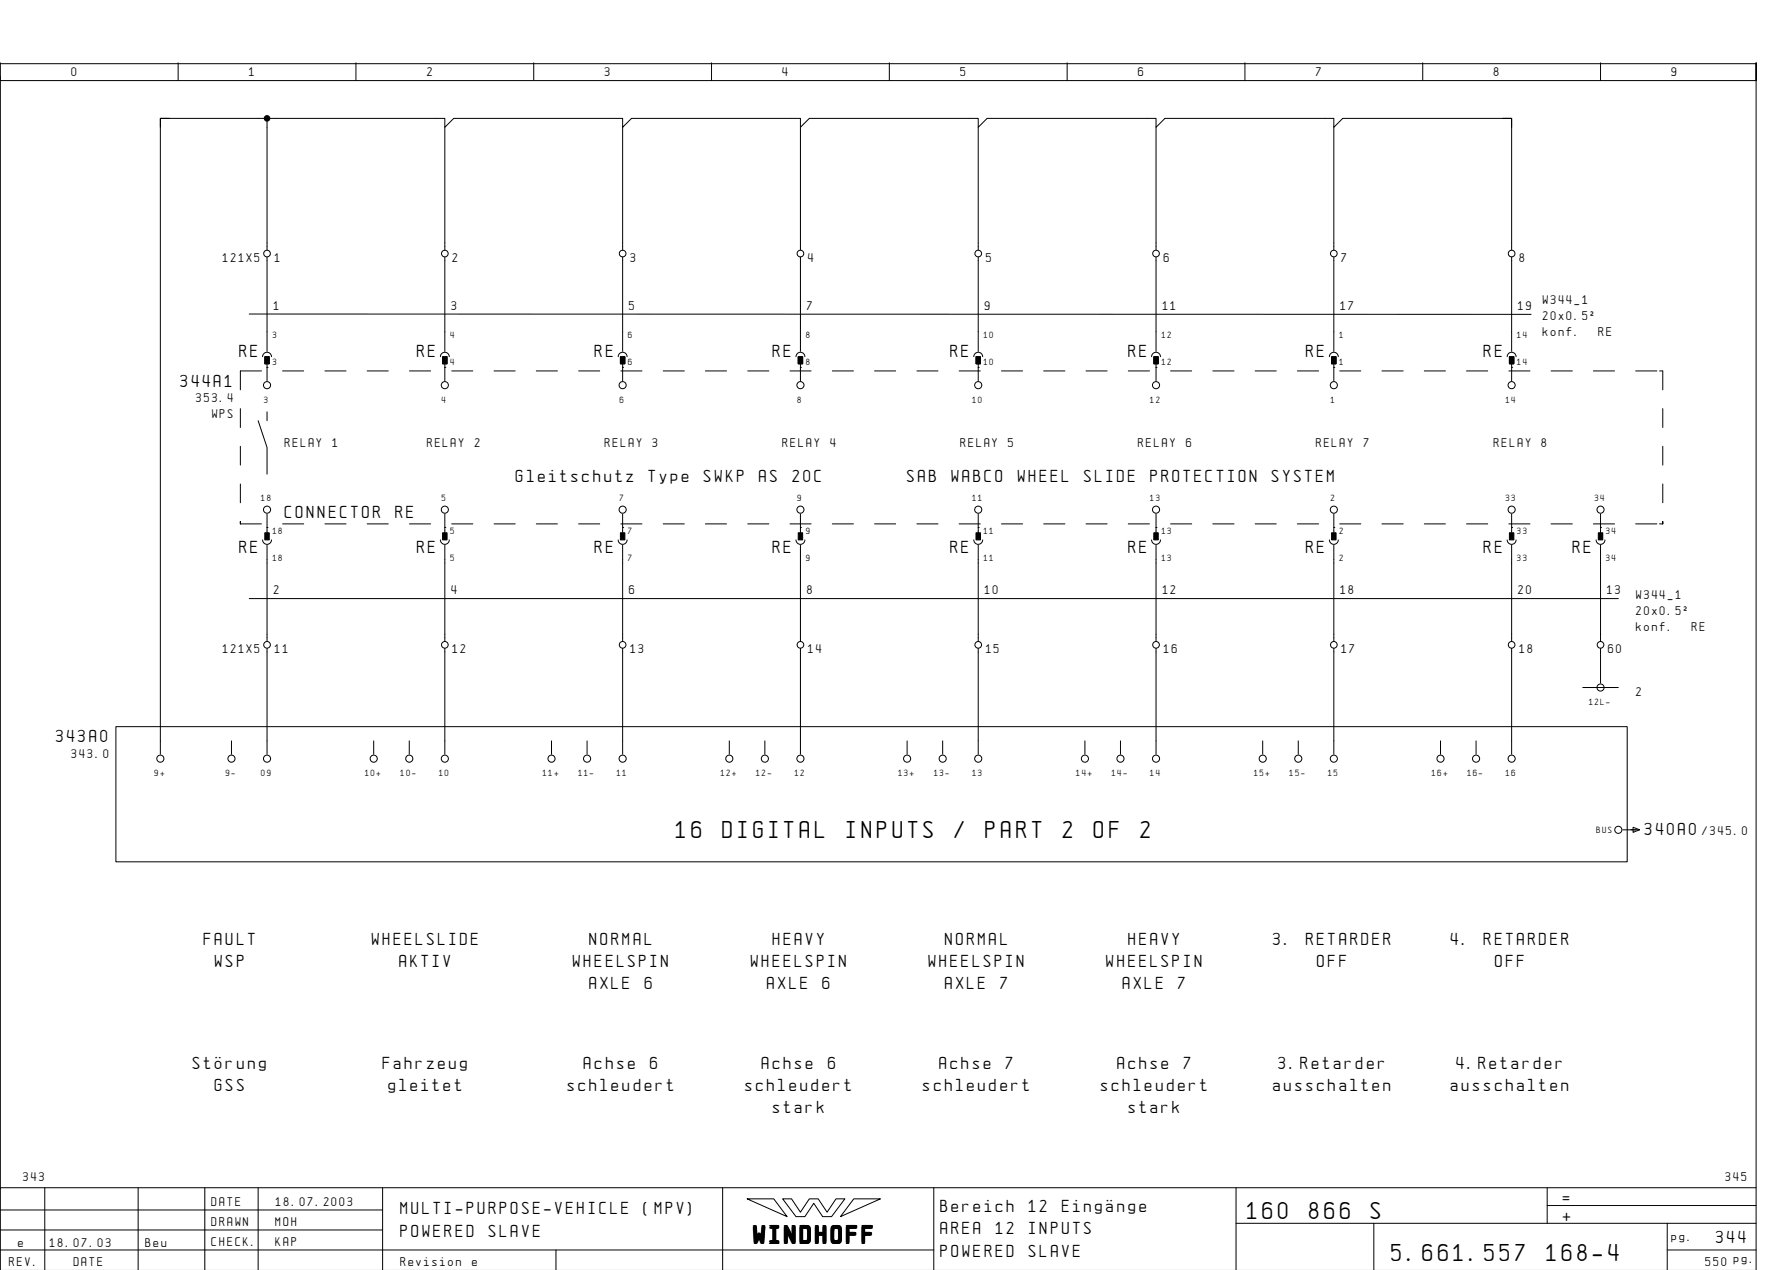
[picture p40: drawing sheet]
<svg xmlns="http://www.w3.org/2000/svg" width="399mm" height="286mm" viewBox="0 0 399 286" stroke-linecap="round" stroke-linejoin="round" font-family="sans-serif">
<defs><g id="words">
<g font-size="4.4">
<text x="152.1" y="188.4">16</text>
<text x="162.5" y="188.4">DIGITAL</text>
<text x="190.4" y="188.4">INPUTS</text>
<text x="214.8" y="188.4">/</text>
<text x="221.7" y="188.4">PART</text>
<text x="239.1" y="188.4">2</text>
<text x="246.1" y="188.4">OF</text>
<text x="256.6" y="188.4">2</text>
<text x="280.6" y="274.1">160</text>
<text x="294.5" y="274.1">866</text>
<text x="308.4" y="274.1">S</text>
<text x="169.5" y="279.3">WINDHOFF</text>
<text x="313.1" y="283.6">5.661.557</text>
<text x="347.9" y="283.6">168-4</text>
</g>
<g font-size="3.1">
<text x="53.9" y="80.4">RE</text>
<text x="93.8" y="80.4">RE</text>
<text x="133.8" y="80.4">RE</text>
<text x="173.9" y="80.4">RE</text>
<text x="213.9" y="80.4">RE</text>
<text x="253.9" y="80.4">RE</text>
<text x="293.9" y="80.4">RE</text>
<text x="333.9" y="80.4">RE</text>
<text x="40.6" y="86.9">344A1</text>
<text x="116.1" y="108.4">Gleitschutz</text>
<text x="145.9" y="108.4">Type</text>
<text x="158.4" y="108.4">SWKP</text>
<text x="170.8" y="108.4">AS</text>
<text x="178.3" y="108.4">20C</text>
<text x="204.1" y="108.4">SAB</text>
<text x="214" y="108.4">WABCO</text>
<text x="229" y="108.4">WHEEL</text>
<text x="243.9" y="108.4">SLIDE</text>
<text x="258.8" y="108.4">PROTECTION</text>
<text x="286.2" y="108.4">SYSTEM</text>
<text x="64.1" y="116.4">CONNECTOR</text>
<text x="89" y="116.4">RE</text>
<text x="53.9" y="124.4">RE</text>
<text x="93.8" y="124.4">RE</text>
<text x="133.8" y="124.4">RE</text>
<text x="173.9" y="124.4">RE</text>
<text x="213.9" y="124.4">RE</text>
<text x="253.9" y="124.4">RE</text>
<text x="293.9" y="124.4">RE</text>
<text x="333.9" y="124.4">RE</text>
<text x="353.9" y="124.4">RE</text>
<text x="12.6" y="166.9">343A0</text>
<text x="370.1" y="187.9">340A0</text>
<text x="45.9" y="212.4">FAULT</text>
<text x="83.6" y="212.4">WHEELSLIDE</text>
<text x="132.6" y="212.4">NORMAL</text>
<text x="173.9" y="212.4">HEAVY</text>
<text x="212.6" y="212.4">NORMAL</text>
<text x="253.9" y="212.4">HEAVY</text>
<text x="286.4" y="212.4">3.</text>
<text x="293.9" y="212.4">RETARDER</text>
<text x="326.4" y="212.4">4.</text>
<text x="333.9" y="212.4">RETARDER</text>
<text x="48.3" y="217.4">WSP</text>
<text x="89.9" y="217.4">AKTIV</text>
<text x="128.9" y="217.4">WHEELSPIN</text>
<text x="168.9" y="217.4">WHEELSPIN</text>
<text x="208.9" y="217.4">WHEELSPIN</text>
<text x="248.9" y="217.4">WHEELSPIN</text>
<text x="296.3" y="217.4">OFF</text>
<text x="336.3" y="217.4">OFF</text>
<text x="132.6" y="222.4">AXLE</text>
<text x="145.1" y="222.4">6</text>
<text x="172.6" y="222.4">AXLE</text>
<text x="185.1" y="222.4">6</text>
<text x="212.6" y="222.4">AXLE</text>
<text x="225.1" y="222.4">7</text>
<text x="252.6" y="222.4">AXLE</text>
<text x="265.1" y="222.4">7</text>
<text x="43.4" y="240.4">Stîrung</text>
<text x="48.3" y="245.4">GSS</text>
<text x="86.1" y="240.4">Fahrzeug</text>
<text x="87.4" y="245.4">gleitet</text>
<text x="127.6" y="245.4">schleudert</text>
<text x="131.4" y="240.4">Achse</text>
<text x="146.3" y="240.4">6</text>
<text x="167.6" y="245.4">schleudert</text>
<text x="171.4" y="240.4">Achse</text>
<text x="186.3" y="240.4">6</text>
<text x="207.6" y="245.4">schleudert</text>
<text x="211.4" y="240.4">Achse</text>
<text x="226.3" y="240.4">7</text>
<text x="247.6" y="245.4">schleudert</text>
<text x="251.4" y="240.4">Achse</text>
<text x="266.3" y="240.4">7</text>
<text x="286.4" y="245.4">ausschalten</text>
<text x="287.6" y="240.4">3.Retarder</text>
<text x="326.4" y="245.4">ausschalten</text>
<text x="327.6" y="240.4">4.Retarder</text>
<text x="173.9" y="250.4">stark</text>
<text x="253.9" y="250.4">stark</text>
<text x="90.1" y="273.1">MULTI-PURPOSE-VEHICLE</text>
<text x="144.8" y="273.1">(MPV)</text>
<text x="211.6" y="272.6">Bereich</text>
<text x="231.5" y="272.6">12</text>
<text x="238.9" y="272.6">EingÑnge</text>
<text x="351.6" y="270.6">=</text>
<text x="351.6" y="274.6">+</text>
<text x="90.1" y="278.1">POWERED</text>
<text x="110" y="278.1">SLAVE</text>
<text x="211.6" y="277.6">AREA</text>
<text x="224" y="277.6">12</text>
<text x="231.5" y="277.6">INPUTS</text>
<text x="386.1" y="279.6">344</text>
<text x="211.6" y="282.6">POWERED</text>
<text x="231.5" y="282.6">SLAVE</text>
</g>
<g font-size="2.3">
<text x="16.1" y="17.1">0</text>
<text x="56.1" y="17.1">1</text>
<text x="96.1" y="17.1">2</text>
<text x="136.1" y="17.1">3</text>
<text x="176.1" y="17.1">4</text>
<text x="216.1" y="17.1">5</text>
<text x="256.1" y="17.1">6</text>
<text x="296.1" y="17.1">7</text>
<text x="336.1" y="17.1">8</text>
<text x="376.1" y="17.1">9</text>
<text x="50.1" y="58.9">121X5</text>
<text x="61.8" y="58.9">1</text>
<text x="101.8" y="58.9">2</text>
<text x="141.8" y="58.9">3</text>
<text x="181.8" y="58.9">4</text>
<text x="221.8" y="58.9">5</text>
<text x="261.8" y="58.9">6</text>
<text x="301.8" y="58.9">7</text>
<text x="341.8" y="58.9">8</text>
<text x="61.6" y="69.6">1</text>
<text x="101.6" y="69.6">3</text>
<text x="141.6" y="69.6">5</text>
<text x="181.6" y="69.6">7</text>
<text x="221.6" y="69.6">9</text>
<text x="261.6" y="69.6">11</text>
<text x="301.6" y="69.6">17</text>
<text x="341.6" y="69.6">19</text>
<text x="347.1" y="68.4">W344_1</text>
<text x="347.1" y="72">20x0.5˝</text>
<text x="347.1" y="75.6">konf.</text>
<text x="359.6" y="75.6">RE</text>
<text x="44.1" y="90.4">353.4</text>
<text x="47.7" y="93.9">WPS</text>
<text x="64.1" y="100.4">RELAY</text>
<text x="74.8" y="100.4">1</text>
<text x="96.1" y="100.4">RELAY</text>
<text x="106.8" y="100.4">2</text>
<text x="136.1" y="100.4">RELAY</text>
<text x="146.8" y="100.4">3</text>
<text x="176.1" y="100.4">RELAY</text>
<text x="186.8" y="100.4">4</text>
<text x="216.1" y="100.4">RELAY</text>
<text x="226.8" y="100.4">5</text>
<text x="256.1" y="100.4">RELAY</text>
<text x="266.8" y="100.4">6</text>
<text x="296.1" y="100.4">RELAY</text>
<text x="306.8" y="100.4">7</text>
<text x="336.1" y="100.4">RELAY</text>
<text x="346.8" y="100.4">8</text>
<text x="61.6" y="133.6">2</text>
<text x="101.6" y="133.6">4</text>
<text x="141.6" y="133.6">6</text>
<text x="181.6" y="133.6">8</text>
<text x="221.6" y="133.6">10</text>
<text x="261.6" y="133.6">12</text>
<text x="301.6" y="133.6">18</text>
<text x="341.6" y="133.6">20</text>
<text x="361.6" y="133.6">13</text>
<text x="368.1" y="134.6">W344_1</text>
<text x="368.1" y="138.2">20x0.5˝</text>
<text x="368.1" y="141.8">konf.</text>
<text x="380.6" y="141.8">RE</text>
<text x="50.1" y="146.9">121X5</text>
<text x="61.8" y="146.9">11</text>
<text x="101.8" y="146.9">12</text>
<text x="141.8" y="146.9">13</text>
<text x="181.8" y="146.9">14</text>
<text x="221.8" y="146.9">15</text>
<text x="261.8" y="146.9">16</text>
<text x="301.8" y="146.9">17</text>
<text x="341.8" y="146.9">18</text>
<text x="361.8" y="146.9">60</text>
<text x="368.1" y="156.4">2</text>
<text x="16.1" y="170.4">343.0</text>
<text x="383" y="187.9">/345.0</text>
<text x="5.2" y="265.6">343</text>
<text x="388.2" y="265.6">345</text>
<text x="47.6" y="271.1">DATE</text>
<text x="47.6" y="275.6">DRAWN</text>
<text x="62" y="275.6">MOH</text>
<text x="62.1" y="271.1">18.07.2003</text>
<text x="4.1" y="280.4">e</text>
<text x="11.2" y="280.4">18.07.03</text>
<text x="32.7" y="280.4">Beu</text>
<text x="47.6" y="280.1">CHECK.</text>
<text x="62" y="280.1">KAP</text>
<text x="376.1" y="279.1">pg.</text>
<text x="2.1" y="284.6">REV.</text>
<text x="16.6" y="284.6">DATE</text>
<text x="90.1" y="284.6">Revision</text>
<text x="106.2" y="284.6">e</text>
<text x="383.7" y="284.6">550 pg.</text>
</g>
<g font-size="1.6">
<text x="61.3" y="76.1">3</text>
<text x="101.4" y="76.1">4</text>
<text x="141.4" y="76.1">6</text>
<text x="181.3" y="76.1">8</text>
<text x="221.3" y="76.1">10</text>
<text x="261.4" y="76.1">12</text>
<text x="301.4" y="76.1">1</text>
<text x="341.4" y="76.1">14</text>
<text x="61.3" y="82.1">3</text>
<text x="101.4" y="82.1">4</text>
<text x="141.4" y="82.1">6</text>
<text x="181.3" y="82.1">8</text>
<text x="221.3" y="82.1">10</text>
<text x="261.4" y="82.1">12</text>
<text x="301.4" y="82.1">1</text>
<text x="341.4" y="82.1">14</text>
<text x="59.4" y="90.6">3</text>
<text x="99.4" y="90.6">4</text>
<text x="139.4" y="90.6">6</text>
<text x="179.4" y="90.6">8</text>
<text x="218.8" y="90.6">10</text>
<text x="258.8" y="90.6">12</text>
<text x="299.4" y="90.6">1</text>
<text x="338.8" y="90.6">14</text>
<text x="58.8" y="112.6">18</text>
<text x="99.4" y="112.6">5</text>
<text x="139.4" y="112.6">7</text>
<text x="179.4" y="112.6">9</text>
<text x="218.8" y="112.6">11</text>
<text x="258.8" y="112.6">13</text>
<text x="299.4" y="112.6">2</text>
<text x="338.8" y="112.6">33</text>
<text x="358.8" y="112.6">34</text>
<text x="61.3" y="120.1">18</text>
<text x="101.4" y="120.1">5</text>
<text x="141.4" y="120.1">7</text>
<text x="181.3" y="120.1">9</text>
<text x="221.3" y="120.1">11</text>
<text x="261.4" y="120.1">13</text>
<text x="301.4" y="120.1">2</text>
<text x="341.4" y="120.1">33</text>
<text x="361.4" y="120.1">34</text>
<text x="61.3" y="126.1">18</text>
<text x="101.4" y="126.1">5</text>
<text x="141.4" y="126.1">7</text>
<text x="181.3" y="126.1">9</text>
<text x="221.3" y="126.1">11</text>
<text x="261.4" y="126.1">13</text>
<text x="301.4" y="126.1">2</text>
<text x="341.4" y="126.1">33</text>
<text x="361.4" y="126.1">34</text>
<text x="357.5" y="158.6">12L-</text>
<text x="34.8" y="174.6">9+</text>
<text x="50.8" y="174.6">9-</text>
<text x="58.8" y="174.6">09</text>
<text x="82.1" y="174.6">10+</text>
<text x="90.1" y="174.6">10-</text>
<text x="98.8" y="174.6">10</text>
<text x="122.1" y="174.6">11+</text>
<text x="130.1" y="174.6">11-</text>
<text x="138.8" y="174.6">11</text>
<text x="162.1" y="174.6">12+</text>
<text x="170.1" y="174.6">12-</text>
<text x="178.8" y="174.6">12</text>
<text x="202.1" y="174.6">13+</text>
<text x="210.1" y="174.6">13-</text>
<text x="218.8" y="174.6">13</text>
<text x="242.1" y="174.6">14+</text>
<text x="250.1" y="174.6">14-</text>
<text x="258.8" y="174.6">14</text>
<text x="282.1" y="174.6">15+</text>
<text x="290.1" y="174.6">15-</text>
<text x="298.8" y="174.6">15</text>
<text x="322.1" y="174.6">16+</text>
<text x="330.1" y="174.6">16-</text>
<text x="338.8" y="174.6">16</text>
<text x="359.2" y="187.3">BUS</text>
</g>
</g></defs>
<g fill="none" stroke="#000" stroke-width=".22">
<path d="M.1 14.1v4h395v-4v271.6M.1 17.1v250M.1 14.3h395M40.1 14.1v4M80.1 14.1v4M120.1 14.1v4M160.1 14.1v4M200.1 14.1v4M240.1 14.1v4M280.1 14.1v4M320.1 14.1v4M360.1 14.1v4"/>
<path d="M38.1 26.6h-2v2M60.1 26.6v29.6M100.1 28.6v27.6M140.1 28.6v27.6M180.1 28.6v27.6M220.1 28.6v27.6M260.1 28.6v27.6M300.1 28.6v27.6M338.1 26.6h2v2M60.1 57.8v21.2M100.1 57.8v21.2M140.1 57.8v21.2"/>
<path d="M180.1 57.8v21.2M220.1 57.8v21.2M260.1 57.8v21.2M300.1 57.8v21.2M340.1 56.2v-29.6h-38l-2 2v-2h-38l-2 2v-2h-38l-2 2v-2h-38l-2 2v-2h-38l-2 2v-2h-38l-2 2v-2h-64v143M340.1 57.8v21.2M56.1 70.6l288.4 .1M54.1 91.9v4.3M58.1 94.6l2 6v6M58.8 83.4h-4.7v4.3M59.1 80.2a1 1 0 0 1 1-1 1 1 0 0 1 1 1M59.6 80.2h1v1.6h-1z"/>
<path d="M60.1 81.8v3.8M60.1 92.6v2M60.1 82.6h.1M63.6 83.4h4.7M73.1 83.4h4.7M82.6 83.4h4.7M92.1 83.4h4.8M99.1 80.2a1 1 0 0 1 1-1 1 1 0 0 1 1 1M99.6 80.2h1v1.6h-1zM100.1 81.8v3.8M100.1 82.6h.1M101.6 83.4h4.8"/>
<path d="M111.2 83.4h4.7M120.6 83.4h4.8M130.2 83.4h4.7M139.1 80.2a1 1 0 0 1 1-1 1 1 0 0 1 1 1M139.6 80.2h1v1.6h-1zM139.7 83.4h4.7M140.1 81.8v3.8M140.1 82.6h.1M149.2 83.4h4.8M158.7 83.4h4.8M168.2 83.4h4.8M177.7 83.4h4.8"/>
<path d="M179.1 80.2a1 1 0 0 1 1-1 1 1 0 0 1 1 1M179.6 80.2h1v1.6h-1zM180.1 81.8v3.8M180.1 82.6h.1M187.2 83.4h4.8M196.8 83.4h4.7M206.3 83.4h4.7M215.8 83.4h4.7M219.1 80.2a1 1 0 0 1 1-1 1 1 0 0 1 1 1M219.6 80.2h1v1.6h-1zM220.1 81.8v3.8M220.1 82.6h.1"/>
<path d="M225.3 83.4h4.7M234.8 83.4h4.8M244.3 83.4h4.8M253.8 83.4h4.8M259.1 80.2a1 1 0 0 1 1-1 1 1 0 0 1 1 1M259.6 80.2h1v1.6h-1zM260.1 81.8v3.8M260.1 82.6h.1M263.4 83.4h4.7M272.8 83.4h4.8M282.4 83.4h4.7M291.9 83.4h4.8"/>
<path d="M299.1 80.2a1 1 0 0 1 1-1 1 1 0 0 1 1 1M299.6 80.2h1v1.6h-1zM300.1 81.8v3.8M300.1 82.6h.1M301.4 83.4h4.8M310.9 83.4h4.8M320.4 83.4h4.8M329.9 83.4h4.8M339.1 80.2a1 1 0 0 1 1-1 1 1 0 0 1 1 1M339.5 83.4h4.7M339.6 80.2h1v1.6h-1zM340.1 81.8v3.8"/>
<path d="M340.1 82.6h.1M349 83.4h4.7M358.5 83.4h4.7M368 83.4h4.7M373.3 83.4h.8v4.3M374.1 91.9v4.3M54.1 100.4v4.2M54.1 108.8v4.3M54.1 117.8h4.7M54.1 117.3v.5v-.5M60.1 115.6v4.2M60.1 118.6h.1"/>
<path d="M63.6 117.8h4.7M73.1 117.8h4.7M82.6 117.8h4.7M92.1 117.8h4.8M100.1 115.6v4.2M100.1 118.6h.1M101.6 117.8h4.8M111.2 117.8h4.7M120.7 117.8h4.7M130.2 117.8h4.7M139.7 117.8h4.7M140.1 115.6v4.2"/>
<path d="M140.1 118.6h.1M149.2 117.8h4.8M158.7 117.8h4.8M168.2 117.8h4.8M177.7 117.8h4.8M180.1 115.6v4.2M180.1 118.6h.1M187.2 117.8h4.8M196.8 117.8h4.7M206.3 117.8h4.7M215.8 117.8h4.7M220.1 115.6v4.2"/>
<path d="M220.1 118.6h.1M225.3 117.8h4.7M234.8 117.8h4.8M244.3 117.8h4.8M253.8 117.8h4.8M260.1 115.6v4.2M260.1 118.6h.1M263.4 117.8h4.7M272.8 117.8h4.8M282.4 117.8h4.7M291.9 117.8h4.8M300.1 115.6v4.2"/>
<path d="M300.1 118.6h.1M301.4 117.8h4.8M310.9 117.8h4.8M320.4 117.8h4.8M329.9 117.8h4.8M339.5 117.8h4.7M340.1 115.6v4.2M340.1 118.6h.1M349 117.8h4.7M358.5 117.8h4.7M360.1 115.6v4.2M360.1 118.6h.1"/>
<path d="M368 117.8h4.7M373.4 117.8h.7M374.1 100.4v4.2M374.1 108.8v4.3M374.1 117.3v.5v-.5M56.1 134.6h308M59.1 121.4a1 1 0 0 0 1 1 1 1 0 0 0 1-1M60.1 122.6v21.6M99.1 121.4a1 1 0 0 0 1 1 1 1 0 0 0 1-1M100.1 122.6v21.6M139.1 121.4a1 1 0 0 0 1 1 1 1 0 0 0 1-1M140.1 122.6v21.6"/>
<path d="M179.1 121.4a1 1 0 0 0 1 1 1 1 0 0 0 1-1M180.1 122.6v21.6M219.1 121.4a1 1 0 0 0 1 1 1 1 0 0 0 1-1M220.1 122.6v21.6M259.1 121.4a1 1 0 0 0 1 1 1 1 0 0 0 1-1M260.1 122.6v21.6M299.1 121.4a1 1 0 0 0 1 1 1 1 0 0 0 1-1M300.1 122.6v21.6M339.1 121.4a1 1 0 0 0 1 1 1 1 0 0 0 1-1M340.1 122.6v21.6M359.1 121.4a1 1 0 0 0 1 1 1 1 0 0 0 1-1M360.1 122.6v21.6"/>
<path d="M60.1 145.8v23.8M100.1 145.8v23.8M140.1 145.8v23.8M180.1 145.8v23.8M220.1 145.8v23.8M260.1 145.8v23.8M300.1 145.8v23.8M340.1 145.8v23.8M356.1 154.6h8M360.1 145.8v7.8M26.1 163.4h340v30.4h-340zM52.1 166.6v3"/>
<path d="M84.1 166.6v3M92.1 166.6v3M124.1 166.6v3M132.1 166.6v3M164.1 166.6v3M172.1 166.6v3M204.1 166.6v3M212.1 166.6v3M244.1 166.6v3M252.1 166.6v3M284.1 166.6v3M292.1 166.6v3"/>
<path d="M324.1 166.6v3M332.1 166.6v3M365.1 186.6h3.7M367.4 186l1.5 .6-1.5 .6zM10.1 267.1v18.5M31.1 267.1v18.5M46.1 267.1v18.6M58.1 267.1v18.6M86.1 272.1h-86M86.1 276.6h-86M86.1 267.1v18.6M162.6 267.1v18.6"/>
<path d="M168.1 269.6h6l3 4zM176.1 269.6h2l2 3 2-3h2l2 3 2-3h2l-3 4h-2l-2-3-2 3h-2zM192.1 269.6h6l-9 4zM210.1 267.1v18.6M278.1 275.1h117M278.1 267.1v18.6M309.1 275.1v10.6M348.1 271.1h47M348.1 267.1v8M375.1 275.1v10.6M395.1 267.1h-395v18.6M125.1 281.1v4.6"/>
<path d="M210.1 281.1h-210M375.1 281.1h20"/>
<circle cx="60.1" cy="57" r=".75"/>
<circle cx="100.1" cy="57" r=".75"/>
<circle cx="140.1" cy="57" r=".75"/>
<circle cx="180.1" cy="57" r=".75"/>
<circle cx="220.1" cy="57" r=".75"/>
<circle cx="260.1" cy="57" r=".75"/>
<circle cx="300.1" cy="57" r=".75"/>
<circle cx="340.1" cy="57" r=".75"/>
<circle cx="60.1" cy="86.6" r=".8"/>
<circle cx="100.1" cy="86.6" r=".8"/>
<circle cx="140.1" cy="86.6" r=".8"/>
<circle cx="180.1" cy="86.6" r=".8"/>
<circle cx="220.1" cy="86.6" r=".8"/>
<circle cx="260.1" cy="86.6" r=".8"/>
<circle cx="300.1" cy="86.6" r=".8"/>
<circle cx="340.1" cy="86.6" r=".8"/>
<circle cx="60.1" cy="114.6" r=".8"/>
<circle cx="100.1" cy="114.6" r=".8"/>
<circle cx="140.1" cy="114.6" r=".8"/>
<circle cx="180.1" cy="114.6" r=".8"/>
<circle cx="220.1" cy="114.6" r=".8"/>
<circle cx="260.1" cy="114.6" r=".8"/>
<circle cx="300.1" cy="114.6" r=".8"/>
<circle cx="340.1" cy="114.6" r=".8"/>
<circle cx="360.1" cy="114.6" r=".8"/>
<circle cx="60.1" cy="145" r=".75"/>
<circle cx="100.1" cy="145" r=".75"/>
<circle cx="140.1" cy="145" r=".75"/>
<circle cx="180.1" cy="145" r=".75"/>
<circle cx="220.1" cy="145" r=".75"/>
<circle cx="260.1" cy="145" r=".75"/>
<circle cx="300.1" cy="145" r=".75"/>
<circle cx="340.1" cy="145" r=".75"/>
<circle cx="360.1" cy="145" r=".75"/>
<circle cx="360.1" cy="154.6" r=".8"/>
<circle cx="36.1" cy="170.6" r=".8"/>
<circle cx="52.1" cy="170.6" r=".8"/>
<circle cx="60.1" cy="170.6" r=".8"/>
<circle cx="84.1" cy="170.6" r=".8"/>
<circle cx="92.1" cy="170.6" r=".8"/>
<circle cx="100.1" cy="170.6" r=".8"/>
<circle cx="124.1" cy="170.6" r=".8"/>
<circle cx="132.1" cy="170.6" r=".8"/>
<circle cx="140.1" cy="170.6" r=".8"/>
<circle cx="164.1" cy="170.6" r=".8"/>
<circle cx="172.1" cy="170.6" r=".8"/>
<circle cx="180.1" cy="170.6" r=".8"/>
<circle cx="204.1" cy="170.6" r=".8"/>
<circle cx="212.1" cy="170.6" r=".8"/>
<circle cx="220.1" cy="170.6" r=".8"/>
<circle cx="244.1" cy="170.6" r=".8"/>
<circle cx="252.1" cy="170.6" r=".8"/>
<circle cx="260.1" cy="170.6" r=".8"/>
<circle cx="284.1" cy="170.6" r=".8"/>
<circle cx="292.1" cy="170.6" r=".8"/>
<circle cx="300.1" cy="170.6" r=".8"/>
<circle cx="324.1" cy="170.6" r=".8"/>
<circle cx="332.1" cy="170.6" r=".8"/>
<circle cx="340.1" cy="170.6" r=".8"/>
<circle cx="364.1" cy="186.6" r=".8"/>
</g>
<g fill="#000" stroke="#000" stroke-width=".22">
<path d="M59.6 80.2h1v1.6h-1zM99.6 80.2h1v1.6h-1zM139.6 80.2h1v1.6h-1zM179.6 80.2h1v1.6h-1zM219.6 80.2h1v1.6h-1zM259.6 80.2h1v1.6h-1zM299.6 80.2h1v1.6h-1zM339.6 80.2h1v1.6h-1zM59.6 119.8h1v1.6h-1zM99.6 119.8h1v1.6h-1zM139.6 119.8h1v1.6h-1zM179.6 119.8h1v1.6h-1z"/>
<path d="M219.6 119.8h1v1.6h-1zM259.6 119.8h1v1.6h-1zM299.6 119.8h1v1.6h-1zM339.6 119.8h1v1.6h-1zM359.6 119.8h1v1.6h-1z"/>
<circle cx="60.1" cy="26.6" r=".63"/>
</g>
<use href="#words"/>
</svg>
